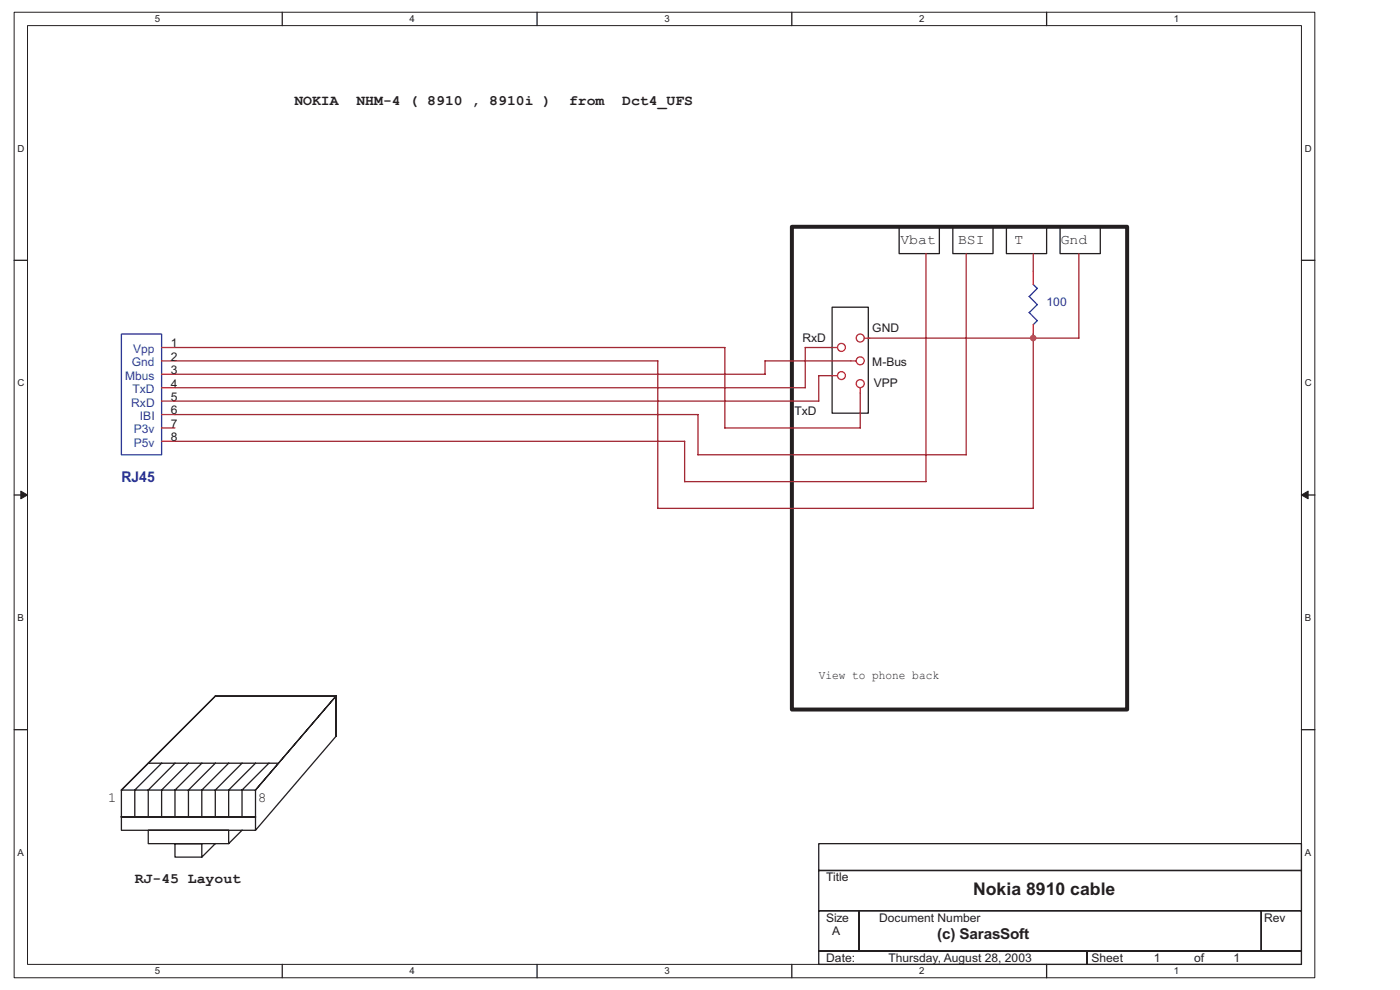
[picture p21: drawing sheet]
<svg xmlns="http://www.w3.org/2000/svg" width="297mm" height="210mm" viewBox="0 0 297 210" stroke-linecap="round" stroke-linejoin="round" font-family="sans-serif">
<defs><g id="words">
<text font-size="3.7" fill="#231f20" x="206.4" y="189.9">Nokia 8910 cable</text>
<text font-size="3.2" fill="#231f20" x="198.8" y="199.2">(c) SarasSoft</text>
<text font-size="3.1" fill="#2e3090" x="25.8" y="102.2">RJ45</text>
<g font-size="3" fill="#231f20">
<text x="62.5" y="22.3">NOKIA</text>
<text x="75.6" y="22.3">NHM-4 ( 8910 , 8910i )</text>
<text x="120.7" y="22.3">from</text>
<text x="132" y="22.3">Dct4_UFS</text>
<text x="191" y="51.7">Vbat</text>
<text x="203.3" y="51.7">BSI</text>
<text x="215.2" y="51.7">T</text>
<text x="225" y="51.7">Gnd</text>
<text x="22.9" y="170.1">1</text>
<text x="54.7" y="170.1">8</text>
<text x="28.6" y="187.3">RJ-45 Layout</text>
</g>
<text font-size="2.6" fill="#231f20" x="173.7" y="144">View to phone back</text>
<text font-size="2.5" fill="#2e3090" x="222" y="64.9">100</text>
<g font-size="2.5" fill="#231f20">
<text x="185.1" y="70.3">GND</text>
<text x="36.3" y="73.7">1</text>
<text x="36.3" y="76.5">2</text>
<text x="170.3" y="72.6">RxD</text>
<text x="185.1" y="77.7">M-Bus</text>
<text x="36.3" y="79.4">3</text>
<text x="36.3" y="82.2">4</text>
<text x="185.4" y="82">VPP</text>
<text x="36.3" y="85.1">5</text>
<text x="36.3" y="87.9">6</text>
<text x="168.6" y="88">TxD</text>
<text x="36.3" y="90.8">7</text>
<text x="36.3" y="93.6">8</text>
<text x="175.3" y="187">Title</text>
<text x="175.3" y="195.5">Size</text>
<text x="186.5" y="195.5">Document Number</text>
<text x="268.2" y="195.5">Rev</text>
<text x="176.5" y="198.3">A</text>
<text x="175.3" y="204">Date:</text>
<text x="188.5" y="204">Thursday, August 28, 2003</text>
<text x="231.6" y="204">Sheet</text>
<text x="244.8" y="204">1</text>
<text x="253.3" y="204">of</text>
<text x="261.7" y="204">1</text>
</g>
<g font-size="2.5" fill="#14589f">
<text x="28" y="77.7">Gnd</text>
<text x="28.3" y="74.9">Vpp</text>
<text x="26.5" y="80.6">Mbus</text>
<text x="28.1" y="83.4">TxD</text>
<text x="27.8" y="86.2">RxD</text>
<text x="29.7" y="89.1">IBI</text>
<text x="28.4" y="91.9">P3v</text>
<text x="28.4" y="94.8">P5v</text>
</g>
<g font-size="2" fill="#231f20">
<text x="32.8" y="4.7">5</text>
<text x="86.9" y="4.7">4</text>
<text x="140.9" y="4.7">3</text>
<text x="195" y="4.7">2</text>
<text x="249" y="4.7">1</text>
<text x="3.7" y="32.2">D</text>
<text x="276.8" y="32.2">D</text>
<text x="3.7" y="81.9">C</text>
<text x="276.8" y="81.9">C</text>
<text x="3.7" y="131.7">B</text>
<text x="276.8" y="131.7">B</text>
<text x="3.7" y="181.5">A</text>
<text x="276.8" y="181.5">A</text>
<text x="32.8" y="206.7">5</text>
<text x="86.9" y="206.7">4</text>
<text x="140.9" y="206.7">3</text>
<text x="195" y="206.7">2</text>
<text x="249" y="206.7">1</text>
</g>
</g></defs>
<path d="M3 2.6h275.9v204.8h-275.9zM5.8 5.4h270.3v199.2h-270.3z" fill="none" stroke="#231f20" stroke-width=".21"/>
<g fill="#fff">
<path d="M32.8 2.9h1.2v2.3h-1.2z"/>
<path d="M32.8 204.8h1.2v2.3h-1.2z"/>
</g>
<path d="M59.9 2.6v2.8M59.9 204.6v2.8" fill="none" stroke="#231f20" stroke-width=".28"/>
<g fill="#fff">
<path d="M86.9 2.9h1.1v2.3h-1.1z"/>
<path d="M86.9 204.8h1.1v2.3h-1.1z"/>
</g>
<path d="M113.9 2.6v2.8M113.9 204.6v2.8" fill="none" stroke="#231f20" stroke-width=".28"/>
<g fill="#fff">
<path d="M140.9 2.9h1.2v2.3h-1.2z"/>
<path d="M140.9 204.8h1.2v2.3h-1.2z"/>
</g>
<path d="M168 2.6v2.8M168 204.6v2.8" fill="none" stroke="#231f20" stroke-width=".28"/>
<g fill="#fff">
<path d="M195 2.9h1.1v2.3h-1.1z"/>
<path d="M195 204.8h1.1v2.3h-1.1z"/>
</g>
<path d="M222 2.6v2.8M222 204.6v2.8" fill="none" stroke="#231f20" stroke-width=".28"/>
<g fill="#fff">
<path d="M249 2.9h1.2v2.3h-1.2z"/>
<path d="M249 204.8h1.2v2.3h-1.2z"/>
<path d="M3.7 30.3h1.5v2.3h-1.5z"/>
<path d="M276.8 30.3h1.5v2.3h-1.5z"/>
<path d="M3.7 80.1h1.5v2.3h-1.5z"/>
<path d="M276.8 80.1h1.5v2.3h-1.5z"/>
</g>
<path d="M3 55.2h2.8M276.1 55.2h2.8" fill="none" stroke="#231f20" stroke-width=".28"/>
<g fill="#fff">
<path d="M3.7 129.9h1.4v2.3h-1.4z"/>
<path d="M276.8 129.9h1.4v2.3h-1.4z"/>
</g>
<path d="M3 105h2.8M276.1 105h2.8" fill="none" stroke="#231f20" stroke-width=".28"/>
<g fill="#231f20" stroke="#231f20" stroke-width=".21">
<path d="M4.4 104.2l1.4 .8-1.4 .8z" fill-rule="evenodd"/>
<path d="M276.1 105l1.4-.8v1.6z" fill-rule="evenodd"/>
</g>
<g fill="#fff">
<path d="M3.7 179.7h1.4v2.3h-1.4z"/>
<path d="M276.8 179.7h1.4v2.3h-1.4z"/>
</g>
<g fill="none" stroke="#231f20" stroke-width=".28">
<path d="M190.7 48.1h8.6v5.7h-8.6zM202.1 48.1h8.6v5.7h-8.6zM213.5 48.1h8.5v5.7h-8.5zM224.9 48.1h8.5v5.7h-8.5zM176.5 65.2h7.7v22.4h-7.7zM3 154.8h2.8M45.7 147.7h25.6M45.7 147.7l-19.9 19.9M71.3 147.7v8.5M71.3 156.2l-17.1 19.9M71.3 147.7l-17.1 19.9M276.1 154.8h2.8"/>
<path d="M25.7 173.3h28.5M25.8 173.3h28.4h-28.4h28.4v2.8h-28.4zM25.8 167.6v5.7M25.8 167.6h28.4M31.4 176.1h17.1v2.9h-17.1zM31.4 161.9h27.6M34.3 161.9l-5.7 5.7v5.7M37.1 179h5.7v2.8h-5.7zM37.1 161.9l-5.7 5.7v5.7M40 161.9l-5.7 5.7v5.7M42.8 161.9l-5.7 5.7v5.7M45.7 161.9l-5.7 5.7v5.7"/>
<path d="M45.7 178.9l-2.9 2.9M48.5 161.9l-5.7 5.7v5.7M51.4 161.9l-5.7 5.7v5.7M51.4 176.1l-2.9 2.9M54.2 167.6v5.7M54.2 161.9l-5.7 5.7v5.7M57.1 161.9l-5.8 5.7v5.7M173.7 179h102.4v5.7h-102.4zM173.7 184.7h102.4v8.5h-102.4zM173.7 193.2h8.5v8.5h-8.5zM182.2 193.2h85.4v8.5h-85.4zM267.6 193.2h8.5v8.5h-8.5z"/>
<path d="M173.7 201.7h56.9v2.9h-56.9zM230.6 201.7h45.5v2.9h-45.5z"/>
</g>
<path d="M168 48.1h71.1v102.4h-71.1z" fill="none" stroke="#231f20" stroke-width=".85"/>
<g fill="none" stroke="#ee2028" stroke-width=".28">
<path d="M219.2 57.5v2.8M34.3 73.7h2.8M34.3 76.6h2.8M34.3 79.4h2.8M176.5 73.7h1.2M176.5 79.7h1.2M180.5 76.6h1.1M183.4 71.7h1.1M219.2 68.9v2.8M34.3 82.2h2.8M34.3 85.1h2.8M34.3 87.9h2.8"/>
<path d="M34.3 90.8h2.8M34.3 93.6h2.8M182.5 82.2v1.2"/>
<circle cx="178.5" cy="73.7" r=".84"/>
<circle cx="178.5" cy="79.7" r=".84"/>
<circle cx="182.5" cy="71.7" r=".85"/>
<circle cx="182.5" cy="76.5" r=".84"/>
<circle cx="182.5" cy="81.4" r=".85"/>
</g>
<path d="M25.8 70.9h8.5v25.6h-8.5zM219.2 60.3l.8 .9M220.1 68l-.9 .9M220.1 61.2l-1.8 1.7 1.8 1.7-1.8 1.7 1.7 1.7" fill="none" stroke="#2c3695" stroke-width=".28"/>
<g fill="none" stroke="#a22934" stroke-width=".28">
<path d="M196.4 53.8l.1 48.4h-51.3M205 53.8v42.7h-56.9v-8.6h-111M219.2 53.8v3.7M228.9 53.8v17.9M37.1 73.7h116.7M37.1 79.4h125.2M37.1 76.6h102.5M139.5 76.6v31.3M153.8 73.7v17.1h28.7v-7.4M176.5 73.7h-5.7l.1 8.5h-133.8M176.5 79.7h-2.8v5.4h-136.9M180.5 76.6l-18.2-.1v2.9"/>
<path d="M184.5 71.7h44.4M219.2 70.8v37h-79.7M37.1 93.6h108.2l-.1 8.6"/>
</g>
<circle cx="219.2" cy="71.7" r=".56" fill="#b6218b" stroke="#b6218b" stroke-width=".28"/>
<use href="#words"/>
</svg>
